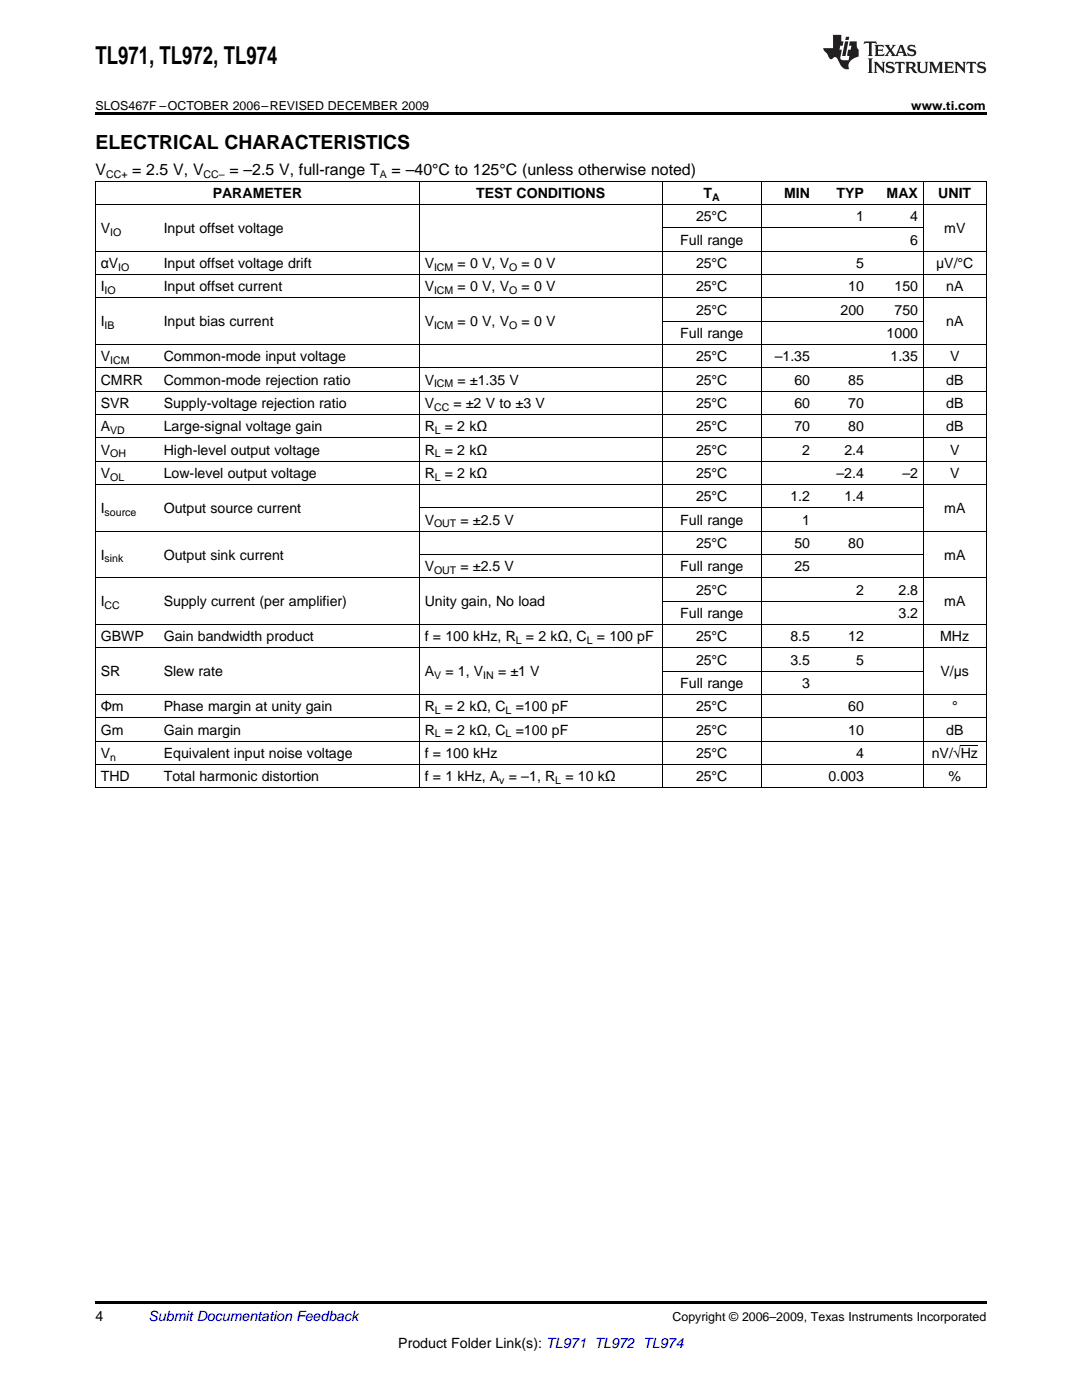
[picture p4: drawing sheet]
<svg xmlns="http://www.w3.org/2000/svg" width="216mm" height="279mm" viewBox="0 0 216 279" stroke-linecap="round" stroke-linejoin="round" font-family="sans-serif">
<defs><g id="words">
<text font-size="4.9" x="19" y="12.8">TL971, TL972, TL974</text>
<text font-size="3.9" x="19" y="29.7">ELECTRICAL CHARACTERISTICS</text>
<g font-size="3.2">
<text x="19" y="34.9">V</text>
<text x="26.4" y="34.9">= 2.5 V, V</text>
<text x="45.8" y="34.9">= –2.5 V, full-range T</text>
<text x="78.1" y="34.9">= –40°C to 125°C (unless otherwise noted)</text>
</g>
<g font-size="2.8">
<text x="42.4" y="39.5">PARAMETER</text>
<text x="95" y="39.5">TEST CONDITIONS</text>
<text x="140.4" y="39.5">T</text>
<text x="156.5" y="39.5">MIN</text>
<text x="166.9" y="39.5">TYP</text>
<text x="176.9" y="39.5">MAX</text>
<text x="187.2" y="39.5">UNIT</text>
<text x="20.1" y="46.5">V</text>
<text x="32.7" y="46.5">Input offset voltage</text>
<text x="138.9" y="44.2">25°C</text>
<text x="170.8" y="44.2">1</text>
<text x="181.6" y="44.2">4</text>
<text x="188.4" y="46.5">mV</text>
<text x="20.1" y="53.5">αV</text>
<text x="32.7" y="53.5">Input offset voltage drift</text>
<text x="84.7" y="53.5">V</text>
<text x="91.3" y="53.5">= 0 V, V</text>
<text x="104.1" y="53.5">= 0 V</text>
<text x="135.7" y="48.8">Full range</text>
<text x="138.9" y="53.5">25°C</text>
<text x="170.8" y="53.5">5</text>
<text x="181.6" y="48.8">6</text>
<text x="186.8" y="53.5">μV/°C</text>
<text x="20.1" y="58.1">I</text>
<text x="32.7" y="58.1">Input offset current</text>
<text x="84.7" y="58.1">V</text>
<text x="91.3" y="58.1">= 0 V, V</text>
<text x="104.1" y="58.1">= 0 V</text>
<text x="138.9" y="58.1">25°C</text>
<text x="169.3" y="58.1">10</text>
<text x="178.5" y="58.1">150</text>
<text x="188.8" y="58.1">nA</text>
<text x="20.1" y="65.1">I</text>
<text x="32.7" y="65.1">Input bias current</text>
<text x="84.7" y="65.1">V</text>
<text x="91.3" y="65.1">= 0 V, V</text>
<text x="104.1" y="65.1">= 0 V</text>
<text x="138.9" y="62.8">25°C</text>
<text x="167.7" y="62.8">200</text>
<text x="178.5" y="62.8">750</text>
<text x="188.8" y="65.1">nA</text>
<text x="135.7" y="67.5">Full range</text>
<text x="176.9" y="67.5">1000</text>
<text x="20.1" y="72.1">V</text>
<text x="20.1" y="76.8">CMRR</text>
<text x="32.7" y="72.1">Common-mode input voltage</text>
<text x="32.7" y="76.8">Common-mode rejection ratio</text>
<text x="84.7" y="76.8">V</text>
<text x="91.3" y="76.8">= ±1.35 V</text>
<text x="138.9" y="72.1">25°C</text>
<text x="138.9" y="76.8">25°C</text>
<text x="154.6" y="72.1">–1.35</text>
<text x="158.5" y="76.8">60</text>
<text x="169.3" y="76.8">85</text>
<text x="177.7" y="72.1">1.35</text>
<text x="188.8" y="76.8">dB</text>
<text x="189.6" y="72.1">V</text>
<text x="20.1" y="81.4">SVR</text>
<text x="32.7" y="81.4">Supply-voltage rejection ratio</text>
<text x="84.7" y="81.4">V</text>
<text x="90.5" y="81.4">= ±2 V to ±3 V</text>
<text x="138.9" y="81.4">25°C</text>
<text x="158.5" y="81.4">60</text>
<text x="169.3" y="81.4">70</text>
<text x="188.8" y="81.4">dB</text>
<text x="20.1" y="86.1">A</text>
<text x="32.7" y="86.1">Large-signal voltage gain</text>
<text x="84.7" y="86.1">R</text>
<text x="88.8" y="86.1">= 2 kΩ</text>
<text x="138.9" y="86.1">25°C</text>
<text x="158.5" y="86.1">70</text>
<text x="169.3" y="86.1">80</text>
<text x="188.8" y="86.1">dB</text>
<text x="20.1" y="90.7">V</text>
<text x="20.1" y="95.4">V</text>
<text x="32.7" y="90.7">High-level output voltage</text>
<text x="32.7" y="95.4">Low-level output voltage</text>
<text x="84.7" y="90.7">R</text>
<text x="84.7" y="95.4">R</text>
<text x="88.8" y="90.7">= 2 kΩ</text>
<text x="88.8" y="95.4">= 2 kΩ</text>
<text x="138.9" y="90.7">25°C</text>
<text x="138.9" y="95.4">25°C</text>
<text x="160.1" y="90.7">2</text>
<text x="166.9" y="95.4">–2.4</text>
<text x="168.5" y="90.7">2.4</text>
<text x="180.1" y="95.4">–2</text>
<text x="189.6" y="90.7">V</text>
<text x="189.6" y="95.4">V</text>
<text x="138.9" y="100">25°C</text>
<text x="157.7" y="100">1.2</text>
<text x="168.5" y="100">1.4</text>
<text x="20.1" y="102.4">I</text>
<text x="32.7" y="102.4">Output source current</text>
<text x="84.7" y="104.7">V</text>
<text x="91.9" y="104.7">= ±2.5 V</text>
<text x="135.7" y="104.7">Full range</text>
<text x="160.1" y="104.7">1</text>
<text x="188.4" y="102.4">mA</text>
<text x="20.1" y="111.7">I</text>
<text x="32.7" y="111.7">Output sink current</text>
<text x="138.9" y="109.4">25°C</text>
<text x="158.5" y="109.4">50</text>
<text x="169.3" y="109.4">80</text>
<text x="188.4" y="111.7">mA</text>
<text x="84.7" y="114">V</text>
<text x="91.9" y="114">= ±2.5 V</text>
<text x="135.7" y="114">Full range</text>
<text x="138.9" y="118.7">25°C</text>
<text x="158.5" y="114">25</text>
<text x="170.8" y="118.7">2</text>
<text x="179.3" y="118.7">2.8</text>
<text x="20.1" y="121">I</text>
<text x="32.7" y="121">Supply current (per amplifier)</text>
<text x="84.7" y="121">Unity gain, No load</text>
<text x="135.7" y="123.3">Full range</text>
<text x="179.3" y="123.3">3.2</text>
<text x="188.4" y="121">mA</text>
<text x="20.1" y="128">GBWP</text>
<text x="32.7" y="128">Gain bandwidth product</text>
<text x="84.7" y="128">f = 100 kHz, R</text>
<text x="104.9" y="128">= 2 kΩ, C</text>
<text x="119.1" y="128">= 100 pF</text>
<text x="138.9" y="128">25°C</text>
<text x="157.7" y="128">8.5</text>
<text x="169.3" y="128">12</text>
<text x="187.6" y="128">MHz</text>
<text x="20.1" y="135">SR</text>
<text x="32.7" y="135">Slew rate</text>
<text x="84.7" y="135">A</text>
<text x="88.9" y="135">= 1, V</text>
<text x="99.4" y="135">= ±1 V</text>
<text x="135.7" y="137.3">Full range</text>
<text x="138.9" y="132.6">25°C</text>
<text x="157.7" y="132.6">3.5</text>
<text x="160.1" y="137.3">3</text>
<text x="170.8" y="132.6">5</text>
<text x="187.7" y="135">V/μs</text>
<text x="20.1" y="142">Φm</text>
<text x="32.7" y="142">Phase margin at unity gain</text>
<text x="84.7" y="142">R</text>
<text x="88.8" y="142">= 2 kΩ, C</text>
<text x="102.9" y="142">=100 pF</text>
<text x="138.9" y="142">25°C</text>
<text x="169.3" y="142">60</text>
<text x="190" y="142">°</text>
<text x="20.1" y="146.6">Gm</text>
<text x="32.7" y="146.6">Gain margin</text>
<text x="84.7" y="146.6">R</text>
<text x="88.8" y="146.6">= 2 kΩ, C</text>
<text x="102.9" y="146.6">=100 pF</text>
<text x="138.9" y="146.6">25°C</text>
<text x="169.3" y="146.6">10</text>
<text x="188.8" y="146.6">dB</text>
<text x="20.1" y="151.3">V</text>
<text x="20.1" y="155.9">THD</text>
<text x="32.7" y="151.3">Equivalent input noise voltage</text>
<text x="32.7" y="155.9">Total harmonic distortion</text>
<text x="84.7" y="151.3">f = 100 kHz</text>
<text x="84.7" y="155.9">f = 1 kHz, A = –1, R</text>
<text x="112.8" y="155.9">= 10 kΩ</text>
<text x="138.9" y="151.3">25°C</text>
<text x="138.9" y="155.9">25°C</text>
<text x="165.3" y="155.9">0.003</text>
<text x="170.8" y="151.3">4</text>
<text x="185.9" y="151.3">nV/√Hz</text>
<text x="189.3" y="155.9">%</text>
<text x="19" y="263.6">4</text>
<text x="79.5" y="269">Product Folder Link(s): TL971 TL972 TL974</text>
</g>
<text font-size="2.8" fill="#0000c8" x="29.6" y="263.6">Submit Documentation Feedback</text>
<g font-size="2.5">
<text x="19" y="21.9">SLOS467F –OCTOBER 2006–REVISED DECEMBER 2009</text>
<text x="181.8" y="21.9">www.ti.com</text>
<text x="134.2" y="263.6">Copyright © 2006–2009, Texas Instruments Incorporated</text>
</g>
<g font-size="2.1">
<text x="21.2" y="35.5">CC+</text>
<text x="40.6" y="35.5">CC–</text>
<text x="75.8" y="35.5">A</text>
<text x="142.1" y="40.1">A</text>
<text x="22" y="47.1">IO</text>
<text x="20.9" y="58.7">IO</text>
<text x="23.6" y="54">IO</text>
<text x="86.6" y="54">ICM</text>
<text x="86.6" y="58.7">ICM</text>
<text x="101.6" y="54">O</text>
<text x="101.6" y="58.7">O</text>
<text x="20.9" y="65.7">IB</text>
<text x="86.6" y="65.7">ICM</text>
<text x="101.6" y="65.7">O</text>
<text x="22" y="72.7">ICM</text>
<text x="86.6" y="77.3">ICM</text>
<text x="86.6" y="82">CC</text>
<text x="22" y="86.6">VD</text>
<text x="86.7" y="86.6">L</text>
<text x="22" y="91.3">OH</text>
<text x="22" y="96">OL</text>
<text x="86.7" y="91.3">L</text>
<text x="86.7" y="96">L</text>
<text x="20.9" y="102.9">source</text>
<text x="86.6" y="105.3">OUT</text>
<text x="20.9" y="112.3">sink</text>
<text x="86.6" y="114.6">OUT</text>
<text x="20.9" y="121.6">CC</text>
<text x="102.9" y="128.6">L</text>
<text x="117.1" y="128.6">L</text>
<text x="86.6" y="135.5">V</text>
<text x="96.4" y="135.5">IN</text>
<text x="86.7" y="142.5">L</text>
<text x="100.9" y="142.5">L</text>
<text x="86.7" y="147.2">L</text>
<text x="100.9" y="147.2">L</text>
<text x="22" y="151.8">n</text>
<text x="99.6" y="156.5">v</text>
<text x="110.8" y="156.5">L</text>
</g>
</g></defs>
<g fill="#231f20">
<path d="M172.5 8.3l-.1 .5 .4-.2h.6v.1v2.1l-.2 .4h.9l-.2-.4v-2.1l.1-.1h.5l.5 .2-.2-.5zM174.5 9l.2 .3v1.5l-.2 .4h1.8l.2-.6a1.04 1.04 0 0 1-1.3 .2v-.7h.6l.3 .2v-.6l-.3 .2h-.6v-.6l.8-.1 .4 .3-.2-.5zM176.5 9l.9 1.1-.9 1.1h.8l-.2-.2 .4-.7 .5 .7-.2 .2h1.5l-.2-.2 .2-.4h.9l.1 .4-.2 .2h1l-.3-.3-.7-1.9h-.5l-.9 2-.8-1 .9-1h-.8l.1 .3-.4 .5-.3-.6 .1-.2zM179.7 9.3l.4 1h-.7zM181.3 9.1a.63 .63 0 0 0-.2 .7 .63 .63 0 0 0 .6 .4l.6 .2 .1 .2a.75 .75 0 0 1-.7 .4 .75 .75 0 0 1-.6-.5l.1 .7 .1-.1a1.11 1.11 0 0 0 1.5-.6 1.13 1.13 0 0 0-1.2-.8l-.1-.4a1.04 1.04 0 0 1 1.2 .2l-.2-.5-.2 .1-.4-.2zM173.2 11.7l.2 .3v2.2l-.2 .4h1l-.3-.4v-2.2l.3-.3zM174.3 12.3l.3 .4v1.5l-.3 .4h.8l-.2-.4v-1.3l1.5 1.7v-1.9l.2-.4h-.7l.2 .4v.9l-1.1-1.3zM177 12.5a.62 .62 0 0 0-.2 .7 .62 .62 0 0 0 .6 .4l.6 .1 .1 .3a.76 .76 0 0 1-.7 .3 .76 .76 0 0 1-.7-.4l.2 .7 .1-.1a1.11 1.11 0 0 0 1.5-.6 1.13 1.13 0 0 0-1.2-.8l-.1-.4a1.04 1.04 0 0 1 1.2 .2l-.2-.6-.2 .1-.5-.1zM178.7 12.3l-.2 .7a.61 .61 0 0 1 .8-.4v1.6l-.2 .4h.9l-.2-.4v-1.6a.63 .63 0 0 1 .7 .4l-.1-.7zM180.6 12.3l.3 .4v1.5l-.3 .4h1l-.2-.2-.1-.8 .6 .2a.76 .76 0 0 0 1.2 .7l-1-1a.58 .58 0 0 0 .6-.5 .58 .58 0 0 0-.5-.6zM181.4 12.7l.1-.1a.45 .45 0 0 1 .5 .1 .45 .45 0 0 1 .1 .5l-.8 .2zM182.9 12.3l.2 .2a2.17 2.17 0 0 0 .3 1.9 .99 .99 0 0 0 1.6-.6v-1.1l.2-.4h-.7l.2 .2a1.92 1.92 0 0 1-.2 1.8 .6 .6 0 0 1-.9-.5v-1.1l.2-.4zM185.4 12.3l.2 .4v1.5l-.2 .4h.7l-.2-.4v-1.4l.8 1.8 .8-1.8v1.4l-.2 .4h.9l-.2-.4v-1.5l.2-.4h-.8l-.6 1.5-.6-1.5zM188.4 12.3l.2 .4v1.5l-.2 .4h1.8l.1-.6a1.04 1.04 0 0 1-1.2 .2v-.7h.5l.4 .2v-.6l-.4 .2h-.5v-.7h.8l.3 .3-.1-.6zM190.5 12.3l.2 .4v1.5l-.2 .4h.7l-.2-.4v-1.3l1.5 1.7v-1.9l.2-.4h-.7l.2 .4v.9l-1.1-1.3zM192.9 12.3l-.1 .7a.61 .61 0 0 1 .7-.4l.1 1.6-.3 .4h1l-.3-.4 .1-1.6a.63 .63 0 0 1 .7 .4l-.1-.7zM195.2 12.5a.62 .62 0 0 0-.2 .7 .62 .62 0 0 0 .6 .4l.6 .1 .1 .3a.76 .76 0 0 1-.7 .3 .76 .76 0 0 1-.6-.4l.1 .7 .1-.1a1.11 1.11 0 0 0 1.6-.6 1.13 1.13 0 0 0-1.3-.8l-.1-.4a1.04 1.04 0 0 1 1.2 .2l-.1-.6-.2 .1-.5-.1z"/>
<path d="M166.2 7v2.6h-1.9v.4l.8 .9a.91 .91 0 0 0 1 .9 .56 .56 0 0 1 .5-.4 .56 .56 0 0 1 .5 .3l.4 .8a1.53 1.53 0 0 0 1.9 1.2 1.54 1.54 0 0 1 1-2.1l.9-.3v-1.4a1.52 1.52 0 0 1-.4-1.6h-1.3l-.2 .8h.5l-.2 .8h-.5l-.1 1v.2l.4 .1-.2 .8a1.93 1.93 0 0 1-1.6-.2l.3-1.9h-.5l.2-.8h.4l.2-.8h-.4v-1.3zM168.6 8.3l-.6 2.9h.7l.6-2.9zM168.8 7.3l-.1 .7h.6l.2-.7z"/>
</g>
<path d="M19 22.5h177.8v.5h-177.8zM19 259.7h177.8v.5h-177.8z" fill="#000"/>
<g fill="none" stroke="#000" stroke-width=".2">
<path d="M19 36.2h177.8M19.1 36.1v121.1M83.6 36.1v121.1M132.1 36.1v121.1M151.9 36.1v121.1M184.2 36.1v121.1M196.8 36.1v121.1M19 59.5h177.8M19 54.8h177.8M19 50.1h177.8M19 40.8h177.8M132.2 45.5h52.1"/>
<path d="M19 78.1h177.8M19 73.4h177.8M19 68.8h177.8M132.2 64.1h52.1M19 96.7h177.8M19 92.1h177.8M19 87.4h177.8M19 82.7h177.8M19 115.3h177.8M19 106h177.8M83.7 110.7h100.6M83.7 101.4h100.6"/>
<path d="M132.2 120h52.1M19 138.6h177.8M19 129.3h177.8M19 124.7h177.8M132.2 134h52.1M19 157.3h177.8M19 152.6h177.8M19 147.9h177.8M19 143.3h177.8M191.7 148.8h3.4"/>
</g>
<use href="#words"/>
</svg>
